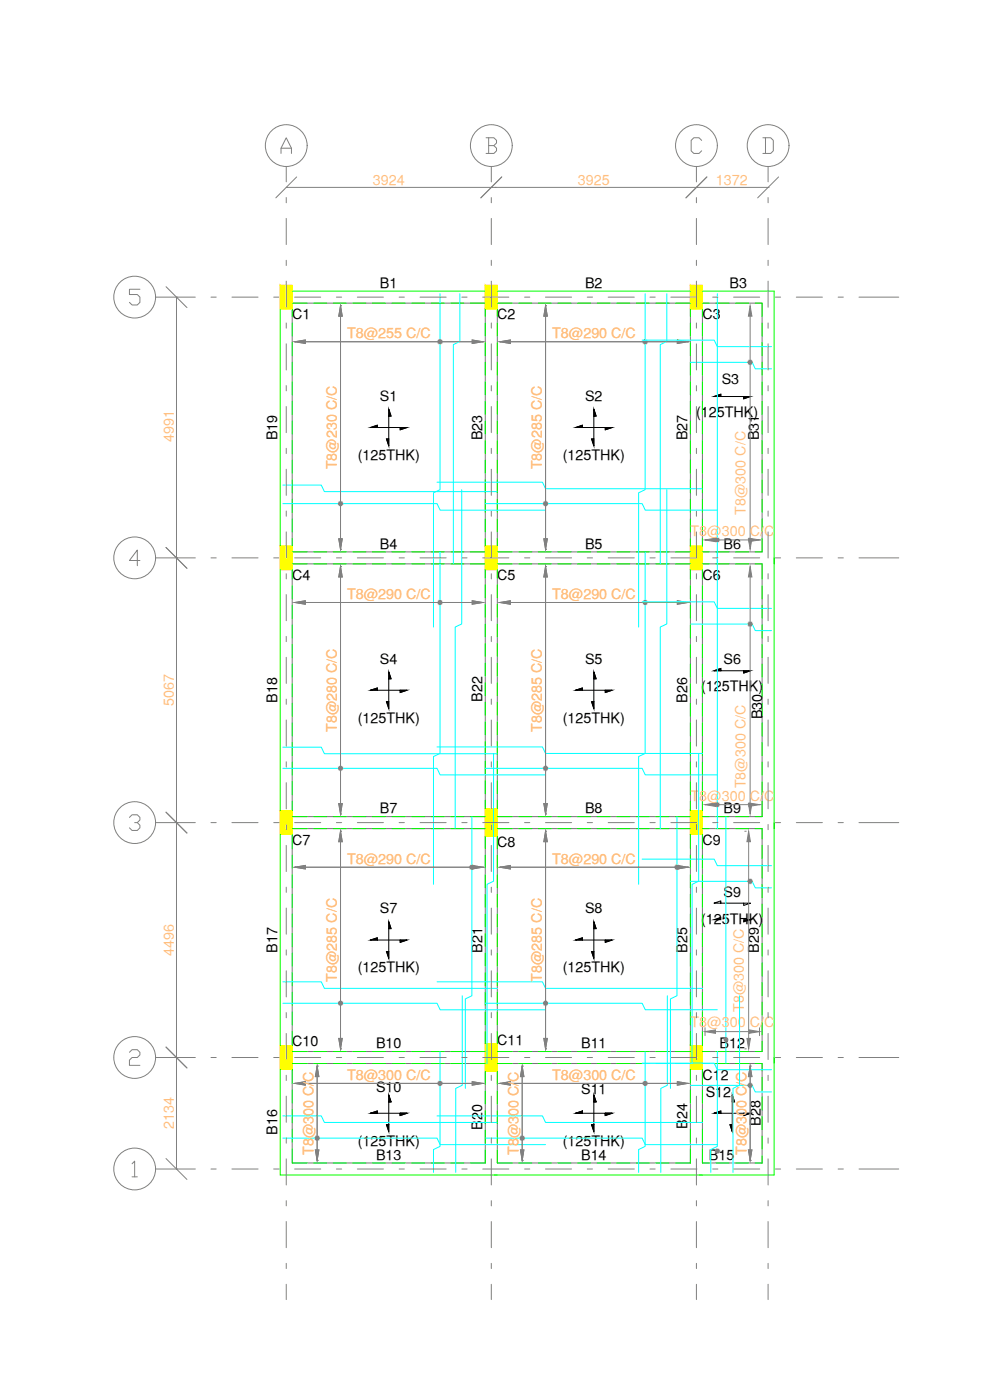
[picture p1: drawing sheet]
<svg xmlns="http://www.w3.org/2000/svg" width="297mm" height="420mm" viewBox="0 0 297 420" stroke-linecap="round" stroke-linejoin="round" font-family="sans-serif">
<defs><g id="words">
<g font-size="4.3" fill="#ffbf7f">
<text x="111.9" y="55.4">3924</text>
<text x="173.4" y="55.4">3925</text>
<text x="214.8" y="55.4">1372</text>
<text x="104.1" y="101.5">T8@255 C/C</text>
<text x="165.6" y="101.5">T8@290 C/C</text>
<text x="52.1" y="132.7" transform="rotate(-90 52.1 132.7)">4991</text>
<text x="101.1" y="140.8" transform="rotate(-90 101.1 140.8)">T8@230 C/C</text>
<text x="162.6" y="140.8" transform="rotate(-90 162.6 140.8)">T8@285 C/C</text>
<text x="223.6" y="154.5" transform="rotate(-90 223.6 154.5)">T8@300 C/C</text>
<text x="207.2" y="160.9">T8@300 C/C</text>
<text x="104.1" y="179.7">T8@290 C/C</text>
<text x="165.6" y="179.7">T8@290 C/C</text>
<text x="52.1" y="211.9" transform="rotate(-90 52.1 211.9)">5067</text>
<text x="101.1" y="219.7" transform="rotate(-90 101.1 219.7)">T8@280 C/C</text>
<text x="162.6" y="219.7" transform="rotate(-90 162.6 219.7)">T8@285 C/C</text>
<text x="223.6" y="236.6" transform="rotate(-90 223.6 236.6)">T8@300 C/C</text>
<text x="207.2" y="240.4">T8@300 C/C</text>
<text x="104.1" y="259.2">T8@290 C/C</text>
<text x="165.6" y="259.2">T8@290 C/C</text>
<text x="52.1" y="286.9" transform="rotate(-90 52.1 286.9)">4496</text>
<text x="101.1" y="294.7" transform="rotate(-90 101.1 294.7)">T8@285 C/C</text>
<text x="162.6" y="294.7" transform="rotate(-90 162.6 294.7)">T8@285 C/C</text>
<text x="223.2" y="303.8" transform="rotate(-90 223.2 303.8)">T8@300 C/C</text>
<text x="207.2" y="308.2">T8@300 C/C</text>
<text x="104.1" y="324.1">T8@300 C/C</text>
<text x="165.6" y="324.1">T8@300 C/C</text>
<text x="52.1" y="338.9" transform="rotate(-90 52.1 338.9)">2134</text>
<text x="94.1" y="346.6" transform="rotate(-90 94.1 346.6)">T8@300 C/C</text>
<text x="155.6" y="346.6" transform="rotate(-90 155.6 346.6)">T8@300 C/C</text>
<text x="224" y="346.6" transform="rotate(-90 224 346.6)">T8@300 C/C</text>
</g>
<g font-size="4.3">
<text x="114" y="86.4">B1</text>
<text x="175.5" y="86.4">B2</text>
<text x="218.9" y="86.4">B3</text>
<text x="87.7" y="95.8">C1</text>
<text x="149.2" y="95.8">C2</text>
<text x="210.8" y="95.8">C3</text>
<text x="216.6" y="115.1">S3</text>
<text x="114" y="120.3">S1</text>
<text x="175.5" y="120.3">S2</text>
<text x="208.9" y="125.2">(125THK)</text>
<text x="83.1" y="132.1" transform="rotate(-90 83.1 132.1)">B19</text>
<text x="144.6" y="132.1" transform="rotate(-90 144.6 132.1)">B23</text>
<text x="206.2" y="132.1" transform="rotate(-90 206.2 132.1)">B27</text>
<text x="227.7" y="132.1" transform="rotate(-90 227.7 132.1)">B31</text>
<text x="107.3" y="138">(125THK)</text>
<text x="168.9" y="138">(125THK)</text>
<text x="114" y="164.7">B4</text>
<text x="175.5" y="164.7">B5</text>
<text x="217.1" y="164.7">B6</text>
<text x="87.7" y="174.1">C4</text>
<text x="149.2" y="174.1">C5</text>
<text x="210.8" y="174.1">C6</text>
<text x="114" y="199.1">S4</text>
<text x="175.5" y="199.1">S5</text>
<text x="217.1" y="199.1">S6</text>
<text x="210.4" y="207.4">(125THK)</text>
<text x="83.1" y="211" transform="rotate(-90 83.1 211)">B18</text>
<text x="144.6" y="210.7" transform="rotate(-90 144.6 210.7)">B22</text>
<text x="206.2" y="211" transform="rotate(-90 206.2 211)">B26</text>
<text x="228.7" y="215.8" transform="rotate(-90 228.7 215.8)">B30</text>
<text x="107.3" y="216.9">(125THK)</text>
<text x="168.9" y="216.9">(125THK)</text>
<text x="114" y="244.1">B7</text>
<text x="175.5" y="244.1">B8</text>
<text x="217.1" y="244.1">B9</text>
<text x="87.7" y="253.5">C7</text>
<text x="149.2" y="254.2">C8</text>
<text x="210.8" y="253.5">C9</text>
<text x="217.1" y="269.2">S9</text>
<text x="114" y="274.1">S7</text>
<text x="175.5" y="274.1">S8</text>
<text x="210.4" y="277.3">(125THK)</text>
<text x="83.1" y="286" transform="rotate(-90 83.1 286)">B17</text>
<text x="144.6" y="286" transform="rotate(-90 144.6 286)">B21</text>
<text x="206.2" y="286" transform="rotate(-90 206.2 286)">B25</text>
<text x="227.7" y="286" transform="rotate(-90 227.7 286)">B29</text>
<text x="107.3" y="291.9">(125THK)</text>
<text x="168.9" y="291.9">(125THK)</text>
<text x="87.7" y="314">C10</text>
<text x="112.8" y="314.6">B10</text>
<text x="149.2" y="313.5">C11</text>
<text x="174.4" y="314.6">B11</text>
<text x="215.9" y="314.6">B12</text>
<text x="112.8" y="327.8">S10</text>
<text x="174.4" y="328.2">S11</text>
<text x="210.8" y="324">C12</text>
<text x="211.7" y="329.3">S12</text>
<text x="83.1" y="340.6" transform="rotate(-90 83.1 340.6)">B16</text>
<text x="144.6" y="339.1" transform="rotate(-90 144.6 339.1)">B20</text>
<text x="206.2" y="338.8" transform="rotate(-90 206.2 338.8)">B24</text>
<text x="228.2" y="337.9" transform="rotate(-90 228.2 337.9)">B28</text>
<text x="107.3" y="343.8">(125THK)</text>
<text x="168.9" y="343.8">(125THK)</text>
<text x="112.8" y="348.1">B13</text>
<text x="174.4" y="348.1">B14</text>
<text x="212.7" y="348.1">B15</text>
</g>
</g></defs>
<!-- layer: Slab -->
<path d="M87.7 91h57.9v74.6h-57.9zM149.2 91h57.9v74.6h-57.9zM210.8 91h17.9v74.6h-17.9zM87.7 169.2h57.9v75.9h-57.9zM149.2 169.2h57.9v75.9h-57.9zM210.8 169.2h17.9v75.9h-17.9zM87.7 248.7h57.9v66.9h-57.9zM149.2 248.7h57.9v66.9h-57.9zM210.8 248.7h17.9v66.9h-17.9zM87.7 319.2h57.9v29.8h-57.9zM149.2 319.2h57.9v29.8h-57.9zM210.8 319.2h17.9v29.8h-17.9z" fill="none" stroke="#767676" stroke-width=".3"/>
<!-- layer: Slab Nos -->
<g fill="#000" stroke="#000" stroke-width=".3">
<path d="M214.2 119l2.1-.7v.7zM223.1 119h2.1l-2.1 .7zM111.2 128.3l2-.7v.7zM116 131.7h.6v2.1zM116.6 122.8l.7 2.1h-.7zM120.1 128.3h2l-2 .7zM172.7 128.3l2-.7v.7zM177.5 131.7h.7v2.1zM178.2 122.8l.7 2.1h-.7zM181.6 128.3h2.1l-2.1 .7zM111.2 207.1l2-.6v.6zM116 210.6h.6v2z"/>
<path d="M116.6 201.7l.7 2h-.7zM120.1 207.1h2l-2 .7zM172.7 207.1l2-.6v.6zM177.5 210.6h.7v2zM178.2 201.7l.7 2h-.7zM181.6 207.1h2.1l-2.1 .7zM214.2 201.3l2.1-.7v.7zM223.1 201.3h2.1l-2.1 .7zM116.6 276.6l.7 2.1h-.7zM178.2 276.6l.7 2.1h-.7zM214.2 276l2.1-.7v.7zM223.1 276h2.1l-2.1 .7z"/>
<path d="M111.2 282.1l2-.7v.7zM116 285.6h.6v2zM120.1 282.1h2l-2 .7zM172.7 282.1l2-.7v.7zM177.5 285.6h.7v2zM181.6 282.1h2.1l-2.1 .7zM214.2 334.1l2.1-.7v.7zM219 337.5h.7v2.1zM219.7 328.6l.7 2.1h-.7zM223.1 334.1h2.1l-2.1 .7z"/>
<path d="M111.2 334.1l2-.7v.7zM111.2 334.1h2z"/>
<path d="M116 337.5h.6zM116 337.5l.6 2.1v-2.1z"/>
<path d="M116.6 328.6l.7 2.1h-.7zM116.6 330.7h.7z"/>
<path d="M120.1 334.1h2zM120.1 334.1h2z"/>
<path d="M120.1 334.1v.7zM120.1 334.1h2l-2 .7z"/>
<path d="M174.7 333.4v.7zM172.7 334.1h2zM172.7 334.1l2-.7v.7z"/>
<path d="M177.5 337.5h.7zM177.5 337.5l.7 2.1v-2.1z"/>
<path d="M178.2 328.6l.7 2.1h-.7zM178.2 330.7h.7z"/>
<path d="M181.6 334.1h2.1zM181.6 334.1h2.1z"/>
<path d="M181.6 334.1v.7zM181.6 334.1h2.1l-2.1 .7z"/>
</g>
<g fill="none" stroke="#000" stroke-width=".3">
<path d="M216.3 119v-.7l-2.1 .7h11l-2.1 .7v-.7M113.2 128.3v-.7l-2 .7h10.9l-2 .7v-.7M116.6 124.9h.7l-.7-2.1v11l-.6-2.1h.6M174.7 128.3v-.7l-2 .7h11l-2.1 .7v-.7M178.2 124.9h.7l-.7-2.1v11l-.7-2.1h.7M113.2 207.1v-.6l-2 .6h10.9l-2 .7v-.7M116.6 203.7h.7l-.7-2v10.9l-.6-2h.6M174.7 207.1v-.6l-2 .6h11l-2.1 .7v-.7M178.2 203.7h.7l-.7-2v10.9l-.7-2h.7M216.3 201.3v-.7l-2.1 .7h11l-2.1 .7v-.7M116.6 278.7h.7l-.7-2.1v11l-.6-2h.6M178.2 278.7h.7l-.7-2.1v11l-.7-2h.7"/>
<path d="M216.3 271v-.6l-2.1 .6h11l-2.1 .7v-.7M113.2 282.1v-.7l-2 .7h10.9l-2 .7v-.7M174.7 282.1v-.7l-2 .7h11l-2.1 .7v-.7M113.2 334.1v-.7l-2 .7h10.9l-2 .7v-.7M116.6 330.7h.7l-.7-2.1v11l-.6-2.1h.6M174.7 334.1v-.7l-2 .7h11l-2.1 .7v-.7M178.2 330.7h.7l-.7-2.1v11l-.7-2.1h.7M216.3 334.1v-.7l-2.1 .7h11l-2.1 .7v-.7M219.7 330.7h.7l-.7-2.1v11l-.7-2.1h.7"/>
</g>
<!-- layer: Column -->
<g fill="#ff0" stroke="#ff0" stroke-width=".3">
<path d="M84.1 85.6l3.6 7.1v-7.1zM84.1 85.6l3.6 7.1h-3.6z"/>
<path d="M145.6 85.6l3.6 7.1v-7.1zM145.6 85.6l3.6 7.1h-3.6z"/>
<path d="M207.1 85.6l3.7 7.1v-7.1zM207.1 85.6l3.7 7.1h-3.7z"/>
<path d="M84.1 163.9l3.6 7.1v-7.1zM84.1 163.9l3.6 7.1h-3.6z"/>
<path d="M145.6 163.9l3.6 7.1v-7.1zM145.6 163.9l3.6 7.1h-3.6z"/>
<path d="M207.1 163.9l3.7 7.1v-7.1zM207.1 163.9l3.7 7.1h-3.7z"/>
<path d="M84.1 243.4l3.6 7v-7zM84.1 243.4l3.6 7h-3.6z"/>
<path d="M145.6 242.7l3.6 8.3v-8.3zM145.6 242.7l3.6 8.3h-3.6z"/>
<path d="M207.1 243.4l3.7 7v-7zM207.1 243.4l3.7 7h-3.7z"/>
<path d="M84.1 313.8l3.6 7.1v-7.1zM84.1 313.8l3.6 7.1h-3.6z"/>
<path d="M145.6 313.2l3.6 8.3v-8.3zM145.6 313.2l3.6 8.3h-3.6z"/>
<path d="M207.1 313.8l3.7 7.1v-7.1zM207.1 313.8l3.7 7.1h-3.7z"/>
</g>
<path d="M84.1 85.6h3.6v7.1h-3.6zM145.6 85.6h3.6v7.1h-3.6zM207.1 85.6h3.7v7.1h-3.7zM84.1 163.9h3.6v7.1h-3.6zM145.6 163.9h3.6v7.1h-3.6zM207.1 163.9h3.7v7.1h-3.7zM84.1 243.4h3.6v7h-3.6zM145.6 242.7h3.6v8.3h-3.6zM207.1 243.4h3.7v7h-3.7zM84.1 313.8h3.6v7.1h-3.6zM145.6 313.2h3.6v8.3h-3.6zM207.1 313.8h3.7v7.1h-3.7z" fill="none" stroke="#ff0" stroke-width=".3"/>
<!-- layer: Beam -->
<g fill="none" stroke="#0f0" stroke-width=".3">
<path d="M84.1 92.7v71.2M87.7 87.4h57.9M87.7 91h4.4M87.7 92.7v2.3M87.7 96.9v4M94.1 91h3.9M100 91h3.9M105.9 91h3.9M111.7 91h4M117.6 91h3.9M123.5 91h3.9M129.4 91h3.9"/>
<path d="M135.3 91h3.9M141.1 91h4.5M145.6 92.7v2.3M145.6 96.9v4M149.2 87.4h57.9M149.2 91h4.5M149.2 92.7v2.3M149.2 96.9v4M155.6 91h4M161.5 91h3.9M167.4 91h3.9M173.3 91h3.9"/>
<path d="M179.2 91h3.9M185 91h4M190.9 91h3.9M196.8 91h3.9M202.7 91h4.4M207.1 92.7v2.3M207.1 96.9v4M210.8 87.4h21.5v265.2h-148.2v-31.7M210.8 91h2M210.8 92.7v2.3M210.8 96.9v4M214.8 91h3.9"/>
<path d="M220.7 91h3.9M226.6 91h2.1v4M228.7 96.9v4M87.7 102.8v3.9M87.7 108.7v3.9M87.7 114.6v3.9M145.6 102.8v3.9M145.6 108.7v3.9M145.6 114.6v3.9M149.2 102.8v3.9M149.2 108.7v3.9M149.2 114.6v3.9"/>
<path d="M207.1 102.8v3.9M207.1 108.7v3.9M207.1 114.6v3.9M210.8 102.8v3.9M210.8 108.7v3.9M210.8 114.6v3.9M228.7 102.8v3.9M228.7 108.7v3.9M228.7 114.6v3.9M87.7 120.5v3.9M87.7 126.3v4M87.7 132.2v3.9"/>
<path d="M87.7 138.1v3.9M145.6 120.5v3.9M145.6 126.3v4M145.6 132.2v3.9M145.6 138.1v3.9M149.2 120.5v3.9M149.2 126.3v4M149.2 132.2v3.9M149.2 138.1v3.9M207.1 120.5v3.9M207.1 126.3v4M207.1 132.2v3.9"/>
<path d="M207.1 138.1v3.9M210.8 120.5v3.9M210.8 126.3v4M210.8 132.2v3.9M210.8 138.1v3.9M228.7 120.5v3.9M228.7 126.3v4M228.7 132.2v3.9M228.7 138.1v3.9M87.7 144v3.9M87.7 149.9v3.9M87.7 155.7v4"/>
<path d="M145.6 144v3.9M145.6 149.9v3.9M145.6 155.7v4M149.2 144v3.9M149.2 149.9v3.9M149.2 155.7v4M207.1 144v3.9M207.1 149.9v3.9M207.1 155.7v4M210.8 144v3.9M210.8 149.9v3.9M210.8 155.7v4"/>
<path d="M228.7 144v3.9M228.7 149.9v3.9M228.7 155.7v4M84.1 171v72.4M87.7 165.6h4.4M87.7 169.2h4.4M87.7 161.6v2.3M87.7 171v2.8M87.7 175.8v3.9M94.1 165.6h3.9M94.1 169.2h3.9M100 165.6h3.9"/>
<path d="M100 169.2h3.9M105.9 165.6h3.9M105.9 169.2h3.9M111.7 165.6h4M111.7 169.2h4M117.6 165.6h3.9M117.6 169.2h3.9M123.5 165.6h3.9M123.5 169.2h3.9M129.4 165.6h3.9M129.4 169.2h3.9M135.3 165.6h3.9"/>
<path d="M135.3 169.2h3.9M141.1 165.6h4.5M141.1 169.2h4.5M145.6 161.6v2.3M145.6 171v2.5M145.6 175.5v3.9M149.2 165.6h4.5M149.2 169.2h4.5M149.2 161.6v2.3M149.2 171v2.5M149.2 175.5v3.9M155.6 165.6h4"/>
<path d="M155.6 169.2h4M161.5 165.6h3.9M161.5 169.2h3.9M167.4 165.6h3.9M167.4 169.2h3.9M173.3 165.6h3.9M173.3 169.2h3.9M179.2 165.6h3.9M179.2 169.2h3.9M185 165.6h4M185 169.2h4M190.9 165.6h3.9"/>
<path d="M190.9 169.2h3.9M196.8 165.6h3.9M196.8 169.2h3.9M202.7 165.6h4.4M202.7 169.2h4.4M207.1 161.6v2.3M207.1 171v2.8M207.1 175.8v3.9M210.8 165.6h2M210.8 169.2h2M210.8 161.6v2.3M210.8 171v2.8"/>
<path d="M210.8 175.8v3.9M214.8 165.6h3.9M214.8 169.2h3.9M220.7 165.6h3.9M220.7 169.2h3.9M226.6 169.2h2.1v4.6M228.7 161.6v4h-2.1M228.7 175.8v3.9M87.7 181.7v3.9M87.7 187.6v3.9M87.7 193.4v4M87.7 199.3v3.9"/>
<path d="M145.6 181.4v3.9M145.6 187.2v4M145.6 193.1v3.9M145.6 199v3.9M149.2 181.4v3.9M149.2 187.2v4M149.2 193.1v3.9M149.2 199v3.9M207.1 181.7v3.9M207.1 187.6v3.9M207.1 193.4v4M207.1 199.3v3.9"/>
<path d="M210.8 181.7v3.9M210.8 187.6v3.9M210.8 193.4v4M210.8 199.3v3.9M228.7 181.7v3.9M228.7 187.6v3.9M228.7 193.4v4M228.7 199.3v3.9M87.7 205.2v3.9M87.7 211.1v3.9M87.7 216.9v4M145.6 204.9v3.9"/>
<path d="M145.6 210.8v3.9M145.6 216.6v4M149.2 204.9v3.9M149.2 210.8v3.9M149.2 216.6v4M207.1 205.2v3.9M207.1 211.1v3.9M207.1 216.9v4M210.8 205.2v3.9M210.8 211.1v3.9M210.8 216.9v4M228.7 205.2v3.9"/>
<path d="M228.7 211.1v3.9M228.7 216.9v4M87.7 222.8v3.9M87.7 228.7v3.9M87.7 234.6v3.9M145.6 222.5v3.9M145.6 228.4v3.9M145.6 234.3v3.9M149.2 222.5v3.9M149.2 228.4v3.9M149.2 234.3v3.9M207.1 222.8v3.9"/>
<path d="M207.1 228.7v3.9M207.1 234.6v3.9M210.8 222.8v3.9M210.8 228.7v3.9M210.8 234.6v3.9M228.7 222.8v3.9M228.7 228.7v3.9M228.7 234.6v3.9M84.1 250.4v63.4M87.7 245.1h4.4M87.7 248.7h4.4M87.7 240.5v2.9"/>
<path d="M87.7 250.4v4.3M87.7 256.6v4M94.1 245.1h3.9M94.1 248.7h3.9M100 245.1h3.9M100 248.7h3.9M105.9 245.1h3.9M105.9 248.7h3.9M111.7 245.1h4M111.7 248.7h4M117.6 245.1h3.9M117.6 248.7h3.9"/>
<path d="M123.5 245.1h3.9M123.5 248.7h3.9M129.4 245.1h3.9M129.4 248.7h3.9M135.3 245.1h3.9M135.3 248.7h3.9M141.1 245.1h4.5M141.1 248.7h4.5M145.6 240.2v2.5M145.6 251v3.7M145.6 256.6v4M149.2 245.1h4.5"/>
<path d="M149.2 248.7h4.5M149.2 240.2v2.5M149.2 251v3.7M149.2 256.6v4M155.6 245.1h4M155.6 248.7h4M161.5 245.1h3.9M161.5 248.7h3.9M167.4 245.1h3.9M167.4 248.7h3.9M173.3 245.1h3.9M173.3 248.7h3.9"/>
<path d="M179.2 245.1h3.9M179.2 248.7h3.9M185 245.1h4M185 248.7h4M190.9 245.1h3.9M190.9 248.7h3.9M196.8 245.1h3.9M196.8 248.7h3.9M202.7 245.1h4.4M202.7 248.7h4.4M207.1 240.5v2.9M207.1 250.4v4.3"/>
<path d="M207.1 256.6v4M210.8 245.1h2M210.8 248.7h2M210.8 240.5v2.9M210.8 250.4v4.3M210.8 256.6v4M214.8 245.1h3.9M214.8 248.7h3.9M220.7 245.1h3.9M220.7 248.7h3.9M226.6 248.7h2.1v3M228.7 240.5v4.6h-2.1"/>
<path d="M228.7 253.7v3.9M228.7 259.6v3.9M87.7 262.5v3.9M87.7 268.4v3.9M87.7 274.3v3.9M145.6 262.5v3.9M145.6 268.4v3.9M145.6 274.3v3.9M149.2 262.5v3.9M149.2 268.4v3.9M149.2 274.3v3.9M207.1 262.5v3.9"/>
<path d="M207.1 268.4v3.9M207.1 274.3v3.9M210.8 262.5v3.9M210.8 268.4v3.9M210.8 274.3v3.9M228.7 265.5v3.9M228.7 271.3v4M228.7 277.2v3.9M87.7 280.2v3.9M87.7 286v4M87.7 291.9v3.9M87.7 297.8v3.9"/>
<path d="M145.6 280.2v3.9M145.6 286v4M145.6 291.9v3.9M145.6 297.8v3.9M149.2 280.2v3.9M149.2 286v4M149.2 291.9v3.9M149.2 297.8v3.9M207.1 280.2v3.9M207.1 286v4M207.1 291.9v3.9M207.1 297.8v3.9"/>
<path d="M210.8 280.2v3.9M210.8 286v4M210.8 291.9v3.9M210.8 297.8v3.9M228.7 283.1v3.9M228.7 289v3.9M228.7 294.9v3.9M87.7 315.6h4.4M87.7 319.2h4.4M87.7 303.7v3.9M87.7 309.6v4.2M94.1 315.6h3.9"/>
<path d="M94.1 319.2h3.9M100 315.6h3.9M100 319.2h3.9M105.9 315.6h3.9M105.9 319.2h3.9M111.7 315.6h4M111.7 319.2h4M117.6 315.6h3.9M117.6 319.2h3.9M123.5 315.6h3.9M123.5 319.2h3.9M129.4 315.6h3.9"/>
<path d="M129.4 319.2h3.9M135.3 315.6h3.9M135.3 319.2h3.9M141.1 315.6h4.5M141.1 319.2h4.5M145.6 303.7v3.9M145.6 309.6v3.6M149.2 315.6h4.5M149.2 319.2h4.5M149.2 303.7v3.9M149.2 309.6v3.6M155.6 315.6h4"/>
<path d="M155.6 319.2h4M161.5 315.6h3.9M161.5 319.2h3.9M167.4 315.6h3.9M167.4 319.2h3.9M173.3 315.6h3.9M173.3 319.2h3.9M179.2 315.6h3.9M179.2 319.2h3.9M185 315.6h4M185 319.2h4M190.9 315.6h3.9"/>
<path d="M190.9 319.2h3.9M196.8 315.6h3.9M196.8 319.2h3.9M202.7 315.6h4.4M202.7 319.2h4.4M207.1 303.7v3.9M207.1 309.6v4.2M210.8 315.6h2M210.8 319.2h2M210.8 303.7v3.9M210.8 309.6v4.2M214.8 315.6h3.9"/>
<path d="M214.8 319.2h3.9M220.7 315.6h3.9M220.7 319.2h3.9M226.6 319.2h2.1v2.2M228.7 312.5v3.1h-2.1M228.7 300.7v4M228.7 306.6v3.9M87.7 320.9v4.3M87.7 327.1v3.9M87.7 333v3.9M87.7 338.9v3.9M145.6 321.5v4"/>
<path d="M145.6 327.4v4M145.6 333.3v3.9M145.6 339.2v3.9M149.2 321.5v4M149.2 327.4v4M149.2 333.3v3.9M149.2 339.2v3.9M207.1 320.9v4.3M207.1 327.1v3.9M207.1 333v3.9M207.1 338.9v3.9M210.8 320.9v4.3"/>
<path d="M210.8 327.1v3.9M210.8 333v3.9M210.8 338.9v3.9M228.7 323.3v3.9M228.7 329.2v3.9M228.7 335.1v3.9M87.7 344.8v4.2h4.4M94.1 349h3.9M100 349h3.9M105.9 349h3.9M111.7 349h4M117.6 349h3.9"/>
<path d="M123.5 349h3.9M129.4 349h3.9M135.3 349h3.9M145.6 345.1v3.9h-4.5M149.2 345.1v3.9h4.5M155.6 349h4M161.5 349h3.9M167.4 349h3.9M173.3 349h3.9M179.2 349h3.9M185 349h4M190.9 349h3.9"/>
<path d="M196.8 349h3.9M207.1 344.8v4.2h-4.4M210.8 344.8v4.2h2M214.8 349h3.9M220.7 349h3.9M228.7 346.8v2.2h-2.1M228.7 341v3.9"/>
</g>
<!-- layer: Plan Reinforcement -->
<g fill="none" stroke="#0ff" stroke-width=".3">
<path d="M132 88.1v58.9l-1.9 .9v40.3M138 88.1v14.4l-2 .9v65.8M193.6 88.1v58.9l-2 .9v40.3M200.1 88.1v14.4l-2 .9v65.8M215.2 88.1v160.6M192.7 102.1h21.6l.9 1.9h16.3M207.1 108.7h18.6l.9 2h4.9M84.9 151.1h46.2l1 2h31.6M84.9 145.6h11.5l.9 1.9h51.9M131.1 144.7h31.7l.9 2h47.1M138.5 147v40.3l-1.9 .9v60.5M145.6 151.1h47.1l.9 2h21.6"/>
<path d="M200.1 147v40.3l-2 .9v60.5M132 165.6v60.5l-1.9 1v38.3M193.6 165.6v60.5l-2 1v38.3M192.7 180.6h21.6l.9 2h16.3M207.1 187.3h18.6l.9 2h4.9M84.9 230.6h46.2l1 2h31.6M84.9 224.2h11.5l.9 2h51.9M131.1 224.2h31.7l.9 1.9h47.1M145.6 230.6h47.1l.9 1.9h21.6M148.1 226.1v38.4l-2 .9v53.8M209.6 226.1v38.4l-1.9 .9v53.8M141.6 245.1v53.7l-2 1v26.8"/>
<path d="M192.7 257.8h21.6l.9 2h16.3M203.1 245.1v53.7l-1.9 1v26.8M217.8 245.1v74.1M207.1 264.5h18.6l.9 2h4.9M84.9 294.7h11.5l.9 1.9h51.9M131.1 294.7h31.7l.9 1.9h47.1M138.7 298.8v26.9l-2 .9v25.3M200.2 298.8v26.9l-1.9 .9v25.3M221.9 298.8v26.9l-2 .9v25.3M84.9 301.1h46.2l1 2h31.6M132 315.6v28.5l-1.9 .9v6.9M145.6 301.1h47.1l.9 1.9h21.6"/>
<path d="M192.7 319.1h21.6l.9 1.9h16.3M193.6 315.6v28.5l-2 .9v6.9M215.2 315.6v28.5l-1.9 .9v6.9M84.9 334.9h11.5l.9 2h51.9M131.1 334.9h31.7l.9 2h47.1M207.1 325.7h18.6l.9 2h4.9M84.9 341.6h46.2l1 1.9h31.6M145.6 341.6h47.1l.9 1.9h21.6"/>
</g>
<!-- layer: 0 -->
<g fill="none" stroke="#808080" stroke-width=".3">
<path d="M85.9 56.2h.1M85.9 56.2h144.6M89 53.1l-6.3 6.3M147.4 56.2h.1M148.6 56.2h.1M150.5 53.1l-6.2 6.3M209 56.2h.1M212.1 53.1l-6.3 6.3M230.5 56.2h.1M233.6 53.1l-6.3 6.3M49.8 86l6.3 6.3M53 89.2h.1"/>
<path d="M53 89.2v261.6M102.2 91.8h.1M102.2 94.9v66.8M163.7 91.8h.1M163.7 94.9v66.8M88.5 102.6h.1M91.6 102.6h50.1M144.8 102.6h.1M150 102.6h.1M153.1 102.6h50.1M206.4 102.6h.1M49.8 164.3l6.3 6.3"/>
<path d="M53 167.4h.1M102.2 164.8h.1M102.2 170h.1M102.2 173.2v68M163.7 164.8h.1M163.7 170h.1M163.7 173.2v68M211.5 162h.1M214.7 162h10M227.9 162h.1M88.5 180.8h.1M91.6 180.8h50.1"/>
<path d="M144.8 180.8h.1M150 180.8h.1M153.1 180.8h50.1M206.4 180.8h.1M49.8 243.7l6.3 6.3M53 246.9h.1M102.2 244.3h.1M102.2 249.5h.1M102.2 252.6v59M163.7 244.3h.1M163.7 249.5h.1M163.7 252.6v59"/>
<path d="M211.5 241.5h.1M214.7 241.5h10M227.9 241.5h.1M88.5 260.3h.1M91.6 260.3h50.1M144.8 260.3h.1M150 260.3h.1M153.1 260.3h50.1M206.4 260.3h.1M49.8 314.2l6.3 6.3M53 317.4h.1M95.2 320h.1"/>
<path d="M102.2 314.8h.1M156.7 320h.1M163.7 314.8h.1M225.1 320h.1M88.5 325.1h.1M91.6 325.1h50.1M95.2 323.1v22M144.8 325.1h.1M150 325.1h.1M153.1 325.1h50.1M156.7 323.1v22M206.4 325.1h.1"/>
<path d="M225.1 323.1v22M49.8 347.7l6.3 6.3M53 350.8h.1M95.2 348.2h.1M156.7 348.2h.1M225.1 348.2h.1"/>
</g>
<g fill="#808080" stroke="#808080" stroke-width=".3">
<path d="M88.5 102.6l3.1-.6v1.1z"/>
<path d="M141.7 102l3.1 .6-3.1 .5z"/>
<path d="M101.6 161.7h1.1l-.5 3.1z"/>
<path d="M102.2 91.8l.5 3.1h-1.1z"/>
<path d="M150 102.6l3.1-.6v1.1z"/>
<path d="M203.2 102l3.2 .6-3.2 .5z"/>
<path d="M163.2 161.7h1l-.5 3.1z"/>
<path d="M163.7 91.8l.5 3.1h-1z"/>
<path d="M211.5 162l3.2-.5v1.1z"/>
<path d="M224.7 161.5l3.2 .5-3.2 .6z"/>
<path d="M88.5 180.8l3.1-.5v1z"/>
<path d="M141.7 180.3l3.1 .5-3.1 .5z"/>
<path d="M101.6 241.2h1.1l-.5 3.1z"/>
<path d="M102.2 170l.5 3.2h-1.1z"/>
<path d="M150 180.8l3.1-.5v1z"/>
<path d="M203.2 180.3l3.2 .5-3.2 .5z"/>
<path d="M163.2 241.2h1l-.5 3.1z"/>
<path d="M163.7 170l.5 3.2h-1z"/>
<path d="M211.5 241.5l3.2-.5v1z"/>
<path d="M224.7 241l3.2 .5-3.2 .5z"/>
<path d="M88.5 260.3l3.1-.6v1.1z"/>
<path d="M141.7 259.7l3.1 .6-3.1 .5z"/>
<path d="M101.6 311.6h1.1l-.5 3.2z"/>
<path d="M102.2 249.5l.5 3.1h-1.1z"/>
<path d="M150 260.3l3.1-.6v1.1z"/>
<path d="M203.2 259.7l3.2 .6-3.2 .5z"/>
<path d="M163.2 311.6h1l-.5 3.2z"/>
<path d="M163.7 249.5l.5 3.1h-1z"/>
<path d="M88.5 325.1l3.1-.5v1.1z"/>
<path d="M141.7 324.6l3.1 .5-3.1 .6z"/>
<path d="M94.6 345.1h1.1l-.5 3.1z"/>
<path d="M95.2 320l.5 3.1h-1.1z"/>
<path d="M150 325.1l3.1-.5v1.1z"/>
<path d="M203.2 324.6l3.2 .5-3.2 .6z"/>
<path d="M156.2 345.1h1l-.5 3.1z"/>
<path d="M156.7 320l.5 3.1h-1z"/>
<path d="M224.6 345.1h1l-.5 3.1z"/>
<path d="M225.1 320l.5 3.1h-1z"/>
</g>
<!-- layer: BarLabels -->
<g fill="#808080" stroke="#808080" stroke-width=".3">
<path d="M224.6 161.7h1l-.5 3.1z"/>
<path d="M225.1 91.8l.5 3.1h-1z"/>
<path d="M224.6 241.2h1l-.5 3.1z"/>
<path d="M225.1 170l.5 3.2h-1z"/>
<path d="M224.1 311.6h1.1l-.6 3.2z"/>
<path d="M224.6 249.5l.6 3.1h-1.1z"/>
<path d="M211.5 309.6l3.2-.5v1z"/>
<path d="M224.7 309.1l3.2 .5-3.2 .5z"/>
<path d="M132 102.6h.4zM132 102.6l.3-.3zM132.3 102.2l-.3 .4z"/>
<path d="M132.2 102.2l-.2 .4zM132 102.2v.4zM131.9 102.2l.1 .4z"/>
<path d="M131.8 102.2l.2 .4zM131.7 102.3l.3 .3zM131.7 102.3l.3 .3z"/>
<path d="M131.7 102.4l.3 .2zM131.6 102.6h.4zM131.7 102.7l.3-.1z"/>
<path d="M131.7 102.8l.3-.2zM132 102.6l-.2 .3zM132 102.6v.4z"/>
<path d="M132 102.6l.2 .3zM132 102.6l.3 .3zM132 102.6l.3 .3z"/>
<path d="M132 102.6l.4 .1zM132 102.6h.4z"/>
<path d="M132 102.6h.4zM132 102.6l.3-.3zM132.3 102.2l-.3 .4z"/>
<path d="M132.2 102.2l-.2 .4zM132 102.2v.4zM131.9 102.2l.1 .4z"/>
<path d="M131.8 102.2l.2 .4zM131.7 102.3l.3 .3zM131.7 102.3l.3 .3z"/>
<path d="M131.7 102.4l.3 .2zM131.6 102.6h.4zM131.7 102.7l.3-.1z"/>
<path d="M131.7 102.8l.3-.2zM132 102.6l-.2 .3zM132 102.6v.4z"/>
<path d="M132 102.6l.2 .3zM132 102.6l.3 .3zM132 102.6l.3 .3z"/>
<path d="M132 102.6l.4 .1zM132 102.6h.4z"/>
<path d="M102.2 151.1h.4zM102.2 151.1l.3-.1zM102.4 150.8l-.2 .3z"/>
<path d="M102.3 150.8l-.1 .3zM102.2 150.7v.4zM102 150.8l.2 .3z"/>
<path d="M101.9 150.8l.3 .3zM101.9 150.8l.3 .3zM101.9 150.9l.3 .2z"/>
<path d="M101.8 151l.4 .1zM101.8 151.1h.4zM101.8 151.3l.4-.2z"/>
<path d="M101.9 151.4l.3-.3zM102.2 151.1l-.2 .4zM102.2 151.1l-.2 .4z"/>
<path d="M102.2 151.1l.1 .4zM102.2 151.1l.1 .4zM102.2 151.1l.2 .4z"/>
<path d="M102.2 151.1l.3 .2zM102.2 151.1h.4z"/>
<path d="M102.2 151.1h.4zM102.2 151.1l.3-.1zM102.4 150.8l-.2 .3z"/>
<path d="M102.3 150.8l-.1 .3zM102.2 150.7v.4zM102 150.8l.2 .3z"/>
<path d="M101.9 150.8l.3 .3zM101.9 150.8l.3 .3zM101.9 150.9l.3 .2z"/>
<path d="M101.8 151l.4 .1zM101.8 151.1h.4zM101.8 151.3l.4-.2z"/>
<path d="M101.9 151.4l.3-.3zM102.2 151.1l-.2 .4zM102.2 151.1l-.2 .4z"/>
<path d="M102.2 151.1l.1 .4zM102.2 151.1l.1 .4zM102.2 151.1l.2 .4z"/>
<path d="M102.2 151.1l.3 .2zM102.2 151.1h.4z"/>
<path d="M193.6 102.6l.3-.2zM193.6 102.6l.3-.3zM193.8 102.2l-.2 .4z"/>
<path d="M193.7 102.2l-.1 .4zM193.6 102.2v.4zM193.4 102.2l.2 .4z"/>
<path d="M193.3 102.2l.3 .4zM193.3 102.2l.3 .4zM193.2 102.3l.4 .3z"/>
<path d="M193.2 102.4l.4 .2zM193.2 102.6h.4zM193.2 102.7l.4-.1z"/>
<path d="M193.2 102.8l.4-.2zM193.6 102.6l-.3 .3zM193.6 102.6l-.2 .3z"/>
<path d="M193.6 102.6v.4zM193.6 102.6l.2 .3zM193.6 102.6l.2 .3z"/>
<path d="M193.6 102.6l.3 .2zM193.6 102.6h.4z"/>
<path d="M193.6 102.6l.3-.2zM193.6 102.6l.3-.3zM193.8 102.2l-.2 .4z"/>
<path d="M193.7 102.2l-.1 .4zM193.6 102.2v.4zM193.4 102.2l.2 .4z"/>
<path d="M193.3 102.2l.3 .4zM193.3 102.2l.3 .4zM193.2 102.3l.4 .3z"/>
<path d="M193.2 102.4l.4 .2zM193.2 102.6h.4zM193.2 102.7l.4-.1z"/>
<path d="M193.2 102.8l.4-.2zM193.6 102.6l-.3 .3zM193.6 102.6l-.2 .3z"/>
<path d="M193.6 102.6v.4zM193.6 102.6l.2 .3zM193.6 102.6l.2 .3z"/>
<path d="M193.6 102.6l.3 .2zM193.6 102.6h.4z"/>
<path d="M163.7 151.1l.4-.1zM163.7 151.1l.4-.1zM163.9 150.8l-.2 .3z"/>
<path d="M163.8 150.8l-.1 .3zM163.7 150.7v.4zM163.6 150.8l.1 .3z"/>
<path d="M163.5 150.8l.2 .3zM163.4 150.9l.3 .2zM163.4 150.9l.3 .2z"/>
<path d="M163.3 151l.4 .1zM163.3 151.1h.4zM163.3 151.3l.4-.2z"/>
<path d="M163.4 151.4l.3-.3zM163.7 151.1l-.1 .4zM163.7 151.1v.4z"/>
<path d="M163.7 151.1l.1 .4zM163.7 151.1l.2 .4zM163.7 151.1l.3 .3z"/>
<path d="M163.7 151.1l.4 .2zM163.7 151.1l.4 .2z"/>
<path d="M163.7 151.1l.4-.1zM163.7 151.1l.4-.1zM163.9 150.8l-.2 .3z"/>
<path d="M163.8 150.8l-.1 .3zM163.7 150.7v.4zM163.6 150.8l.1 .3z"/>
<path d="M163.5 150.8l.2 .3zM163.4 150.9l.3 .2zM163.4 150.9l.3 .2z"/>
<path d="M163.3 151l.4 .1zM163.3 151.1h.4zM163.3 151.3l.4-.2z"/>
<path d="M163.4 151.4l.3-.3zM163.7 151.1l-.1 .4zM163.7 151.1v.4z"/>
<path d="M163.7 151.1l.1 .4zM163.7 151.1l.2 .4zM163.7 151.1l.3 .3z"/>
<path d="M163.7 151.1l.4 .2zM163.7 151.1l.4 .2z"/>
<path d="M225.1 108.7h.4zM225.1 108.7l.4-.1zM225.3 108.4l-.2 .3z"/>
<path d="M225.2 108.4l-.1 .3zM225.1 108.3v.4zM225 108.4l.1 .3z"/>
<path d="M224.8 108.4l.3 .3zM224.8 108.5l.3 .2zM224.8 108.5l.3 .2z"/>
<path d="M224.7 108.6l.4 .1zM224.7 108.7h.4zM224.7 108.9l.4-.2z"/>
<path d="M224.8 109l.3-.3zM225.1 108.7l-.1 .4zM225.1 108.7v.4z"/>
<path d="M225.1 108.7l.1 .4zM225.1 108.7l.2 .4zM225.1 108.7l.2 .4z"/>
<path d="M225.1 108.7l.4 .2zM225.1 108.7h.4z"/>
<path d="M225.1 108.7h.4zM225.1 108.7l.4-.1zM225.3 108.4l-.2 .3z"/>
<path d="M225.2 108.4l-.1 .3zM225.1 108.3v.4zM225 108.4l.1 .3z"/>
<path d="M224.8 108.4l.3 .3zM224.8 108.5l.3 .2zM224.8 108.5l.3 .2z"/>
<path d="M224.7 108.6l.4 .1zM224.7 108.7h.4zM224.7 108.9l.4-.2z"/>
<path d="M224.8 109l.3-.3zM225.1 108.7l-.1 .4zM225.1 108.7v.4z"/>
<path d="M225.1 108.7l.1 .4zM225.1 108.7l.2 .4zM225.1 108.7l.2 .4z"/>
<path d="M225.1 108.7l.4 .2zM225.1 108.7h.4z"/>
<path d="M215.2 162h.4zM215.2 162l.3-.2zM215.5 161.7l-.3 .3z"/>
<path d="M215.3 161.7l-.1 .3zM215.2 161.6v.4zM215.1 161.7l.1 .3z"/>
<path d="M215 161.7l.2 .3zM215 161.7l.2 .3zM214.9 161.8l.3 .2z"/>
<path d="M214.9 161.9l.3 .1zM214.8 162h.4zM214.9 162.2l.3-.2z"/>
<path d="M214.9 162.3l.3-.3zM215.2 162l-.2 .4zM215.2 162v.4z"/>
<path d="M215.2 162v.4zM215.2 162l.3 .4zM215.2 162l.3 .4z"/>
<path d="M215.2 162l.3 .3zM215.2 162l.4 .2z"/>
<path d="M132 180.8h.4zM132 180.8l.3-.2zM132.3 180.5l-.3 .3z"/>
<path d="M132.2 180.4l-.2 .4zM132 180.4v.4zM131.9 180.4l.1 .4z"/>
<path d="M131.8 180.5l.2 .3zM131.8 180.5l.2 .3zM131.7 180.6l.3 .2z"/>
<path d="M131.7 180.7l.3 .1zM131.6 180.8h.4zM131.7 180.9l.3-.1z"/>
<path d="M131.7 181l.3-.2zM132 180.8l-.2 .3zM132 180.8v.4z"/>
<path d="M132 180.8l.2 .4zM132 180.8l.3 .3zM132 180.8l.3 .3z"/>
<path d="M132 180.8l.3 .2zM132 180.8h.4z"/>
<path d="M132 180.8h.4zM132 180.8l.3-.2zM132.3 180.5l-.3 .3z"/>
<path d="M132.2 180.4l-.2 .4zM132 180.4v.4zM131.9 180.4l.1 .4z"/>
<path d="M131.8 180.5l.2 .3zM131.8 180.5l.2 .3zM131.7 180.6l.3 .2z"/>
<path d="M131.7 180.7l.3 .1zM131.6 180.8h.4zM131.7 180.9l.3-.1z"/>
<path d="M131.7 181l.3-.2zM132 180.8l-.2 .3zM132 180.8v.4z"/>
<path d="M132 180.8l.2 .4zM132 180.8l.3 .3zM132 180.8l.3 .3z"/>
<path d="M132 180.8l.3 .2zM132 180.8h.4z"/>
<path d="M102.2 230.6h.4zM102.2 230.6l.3-.1zM102.4 230.3l-.2 .3z"/>
<path d="M102.3 230.2l-.1 .4zM102.2 230.2v.4zM102 230.2l.2 .4z"/>
<path d="M101.9 230.3l.3 .3zM101.9 230.3l.3 .3zM101.9 230.4l.3 .2z"/>
<path d="M101.8 230.5l.4 .1zM101.8 230.6h.4zM101.8 230.7l.4-.1z"/>
<path d="M101.9 230.8l.3-.2zM102.2 230.6l-.2 .4zM102.2 230.6l-.2 .4z"/>
<path d="M102.2 230.6l.1 .4zM102.2 230.6l.1 .4zM102.2 230.6l.2 .3z"/>
<path d="M102.2 230.6l.3 .1zM102.2 230.6h.4z"/>
<path d="M102.2 230.6h.4zM102.2 230.6l.3-.1zM102.4 230.3l-.2 .3z"/>
<path d="M102.3 230.2l-.1 .4zM102.2 230.2v.4zM102 230.2l.2 .4z"/>
<path d="M101.9 230.3l.3 .3zM101.9 230.3l.3 .3zM101.9 230.4l.3 .2z"/>
<path d="M101.8 230.5l.4 .1zM101.8 230.6h.4zM101.8 230.7l.4-.1z"/>
<path d="M101.9 230.8l.3-.2zM102.2 230.6l-.2 .4zM102.2 230.6l-.2 .4z"/>
<path d="M102.2 230.6l.1 .4zM102.2 230.6l.1 .4zM102.2 230.6l.2 .3z"/>
<path d="M102.2 230.6l.3 .1zM102.2 230.6h.4z"/>
<path d="M193.6 180.8h.4zM193.6 180.8l.3-.2zM193.8 180.5l-.2 .3z"/>
<path d="M193.7 180.4l-.1 .4zM193.6 180.4v.4zM193.4 180.4l.2 .4z"/>
<path d="M193.3 180.5l.3 .3zM193.3 180.5l.3 .3zM193.2 180.6l.4 .2z"/>
<path d="M193.2 180.7l.4 .1zM193.2 180.8h.4zM193.2 180.9l.4-.1z"/>
<path d="M193.2 181l.4-.2zM193.6 180.8l-.3 .3zM193.6 180.8l-.2 .4z"/>
<path d="M193.6 180.8v.4zM193.6 180.8l.2 .3zM193.6 180.8l.3 .2z"/>
<path d="M193.6 180.8l.3 .2zM193.6 180.8l.3 .1z"/>
<path d="M193.6 180.8h.4zM193.6 180.8l.3-.2zM193.8 180.5l-.2 .3z"/>
<path d="M193.7 180.4l-.1 .4zM193.6 180.4v.4zM193.4 180.4l.2 .4z"/>
<path d="M193.3 180.5l.3 .3zM193.3 180.5l.3 .3zM193.2 180.6l.4 .2z"/>
<path d="M193.2 180.7l.4 .1zM193.2 180.8h.4zM193.2 180.9l.4-.1z"/>
<path d="M193.2 181l.4-.2zM193.6 180.8l-.3 .3zM193.6 180.8l-.2 .4z"/>
<path d="M193.6 180.8v.4zM193.6 180.8l.2 .3zM193.6 180.8l.3 .2z"/>
<path d="M193.6 180.8l.3 .2zM193.6 180.8l.3 .1z"/>
<path d="M163.7 230.6l.4-.1zM163.7 230.6l.4-.1zM163.9 230.3l-.2 .3z"/>
<path d="M163.8 230.2l-.1 .4zM163.7 230.2v.4zM163.6 230.2l.1 .4z"/>
<path d="M163.5 230.3l.2 .3zM163.4 230.4l.3 .2zM163.4 230.4l.3 .2z"/>
<path d="M163.3 230.5l.4 .1zM163.3 230.6h.4zM163.3 230.7l.4-.1z"/>
<path d="M163.4 230.8l.3-.2zM163.7 230.6l-.1 .4zM163.7 230.6v.4z"/>
<path d="M163.7 230.6l.1 .4zM163.7 230.6l.2 .3zM163.7 230.6l.2 .3z"/>
<path d="M163.7 230.6l.4 .1zM163.7 230.6l.4 .1z"/>
<path d="M163.7 230.6l.4-.1zM163.7 230.6l.4-.1zM163.9 230.3l-.2 .3z"/>
<path d="M163.8 230.2l-.1 .4zM163.7 230.2v.4zM163.6 230.2l.1 .4z"/>
<path d="M163.5 230.3l.2 .3zM163.4 230.4l.3 .2zM163.4 230.4l.3 .2z"/>
<path d="M163.3 230.5l.4 .1zM163.3 230.6h.4zM163.3 230.7l.4-.1z"/>
<path d="M163.4 230.8l.3-.2zM163.7 230.6l-.1 .4zM163.7 230.6v.4z"/>
<path d="M163.7 230.6l.1 .4zM163.7 230.6l.2 .3zM163.7 230.6l.2 .3z"/>
<path d="M163.7 230.6l.4 .1zM163.7 230.6l.4 .1z"/>
<path d="M225.1 187.3h.4zM225.1 187.3l.4-.1zM225.3 187l-.2 .3z"/>
<path d="M225.2 186.9l-.1 .4zM225.1 186.9v.4zM225 186.9l.1 .4z"/>
<path d="M224.8 187l.3 .3zM224.8 187l.3 .3zM224.8 187.1l.3 .2z"/>
<path d="M224.7 187.2l.4 .1zM224.7 187.3h.4zM224.7 187.4l.4-.1z"/>
<path d="M224.8 187.5l.3-.2zM225.1 187.3l-.1 .4zM225.1 187.3v.4z"/>
<path d="M225.1 187.3v.4zM225.1 187.3l.2 .3zM225.1 187.3l.2 .3z"/>
<path d="M225.1 187.3l.4 .1zM225.1 187.3h.4z"/>
<path d="M225.1 187.3h.4zM225.1 187.3l.4-.1zM225.3 187l-.2 .3z"/>
<path d="M225.2 186.9l-.1 .4zM225.1 186.9v.4zM225 186.9l.1 .4z"/>
<path d="M224.8 187l.3 .3zM224.8 187l.3 .3zM224.8 187.1l.3 .2z"/>
<path d="M224.7 187.2l.4 .1zM224.7 187.3h.4zM224.7 187.4l.4-.1z"/>
<path d="M224.8 187.5l.3-.2zM225.1 187.3l-.1 .4zM225.1 187.3v.4z"/>
<path d="M225.1 187.3v.4zM225.1 187.3l.2 .3zM225.1 187.3l.2 .3z"/>
<path d="M225.1 187.3l.4 .1zM225.1 187.3h.4z"/>
<path d="M215.2 241.5h.4zM215.2 241.5l.3-.2zM215.5 241.2l-.3 .3z"/>
<path d="M215.3 241.1l-.1 .4zM215.2 241.1v.4zM215.1 241.1l.1 .4z"/>
<path d="M215 241.2l.2 .3zM215 241.2l.2 .3zM214.9 241.3l.3 .2z"/>
<path d="M214.9 241.4l.3 .1zM214.8 241.5h.4zM214.9 241.6l.3-.1z"/>
<path d="M214.9 241.7l.3-.2zM215.2 241.5l-.2 .3zM215.2 241.5v.4z"/>
<path d="M215.2 241.5v.4zM215.2 241.5l.3 .3zM215.2 241.5l.3 .3z"/>
<path d="M215.2 241.5l.3 .2zM215.2 241.5l.4 .1z"/>
<path d="M141.6 260.3l.4-.2zM141.6 260.3l.3-.3zM141.8 259.9l-.2 .4z"/>
<path d="M141.7 259.9l-.1 .4zM141.6 259.9v.4zM141.5 259.9l.1 .4z"/>
<path d="M141.3 259.9l.3 .4zM141.3 259.9l.3 .4zM141.3 260l.3 .3z"/>
<path d="M141.2 260.1l.4 .2zM141.2 260.3h.4zM141.2 260.4l.4-.1z"/>
<path d="M141.3 260.5l.3-.2zM141.6 260.3l-.3 .3zM141.6 260.3v.4z"/>
<path d="M141.6 260.3v.4zM141.6 260.3l.2 .3zM141.6 260.3l.2 .3z"/>
<path d="M141.6 260.3l.3 .2zM141.6 260.3h.4z"/>
<path d="M141.6 260.3l.4-.2zM141.6 260.3l.3-.3zM141.8 259.9l-.2 .4z"/>
<path d="M141.7 259.9l-.1 .4zM141.6 259.9v.4zM141.5 259.9l.1 .4z"/>
<path d="M141.3 259.9l.3 .4zM141.3 259.9l.3 .4zM141.3 260l.3 .3z"/>
<path d="M141.2 260.1l.4 .2zM141.2 260.3h.4zM141.2 260.4l.4-.1z"/>
<path d="M141.3 260.5l.3-.2zM141.6 260.3l-.3 .3zM141.6 260.3v.4z"/>
<path d="M141.6 260.3v.4zM141.6 260.3l.2 .3zM141.6 260.3l.2 .3z"/>
<path d="M141.6 260.3l.3 .2zM141.6 260.3h.4z"/>
<path d="M102.2 301.1h.4zM102.2 301.1l.3-.1zM102.4 300.8l-.2 .3z"/>
<path d="M102.3 300.7l-.1 .4zM102.2 300.7v.4zM102 300.7l.2 .4z"/>
<path d="M101.9 300.8l.3 .3zM101.9 300.8l.3 .3zM101.9 300.9l.3 .2z"/>
<path d="M101.8 301l.4 .1zM101.8 301.1h.4zM101.8 301.2l.4-.1z"/>
<path d="M101.9 301.3l.3-.2zM102.2 301.1l-.2 .4zM102.2 301.1l-.2 .4z"/>
<path d="M102.2 301.1l.1 .4zM102.2 301.1l.1 .4zM102.2 301.1l.2 .3z"/>
<path d="M102.2 301.1l.3 .1zM102.2 301.1h.4z"/>
<path d="M102.2 301.1h.4zM102.2 301.1l.3-.1zM102.4 300.8l-.2 .3z"/>
<path d="M102.3 300.7l-.1 .4zM102.2 300.7v.4zM102 300.7l.2 .4z"/>
<path d="M101.9 300.8l.3 .3zM101.9 300.8l.3 .3zM101.9 300.9l.3 .2z"/>
<path d="M101.8 301l.4 .1zM101.8 301.1h.4zM101.8 301.2l.4-.1z"/>
<path d="M101.9 301.3l.3-.2zM102.2 301.1l-.2 .4zM102.2 301.1l-.2 .4z"/>
<path d="M102.2 301.1l.1 .4zM102.2 301.1l.1 .4zM102.2 301.1l.2 .3z"/>
<path d="M102.2 301.1l.3 .1zM102.2 301.1h.4z"/>
<path d="M203.1 260.3h.4zM203.1 260.3l.3-.3zM203.3 259.9l-.2 .4z"/>
<path d="M203.2 259.9l-.1 .4zM203.1 259.9v.4zM203 259.9l.1 .4z"/>
<path d="M202.9 259.9l.2 .4zM202.8 260l.3 .3zM202.8 260l.3 .3z"/>
<path d="M202.7 260.1l.4 .2zM202.7 260.3h.4zM202.7 260.4l.4-.1z"/>
<path d="M202.8 260.5l.3-.2zM203.1 260.3l-.2 .3zM203.1 260.3l-.1 .3z"/>
<path d="M203.1 260.3v.4zM203.1 260.3l.1 .3zM203.1 260.3l.3 .2z"/>
<path d="M203.1 260.3l.3 .2zM203.1 260.3h.4z"/>
<path d="M203.1 260.3h.4zM203.1 260.3l.3-.3zM203.3 259.9l-.2 .4z"/>
<path d="M203.2 259.9l-.1 .4zM203.1 259.9v.4zM203 259.9l.1 .4z"/>
<path d="M202.9 259.9l.2 .4zM202.8 260l.3 .3zM202.8 260l.3 .3z"/>
<path d="M202.7 260.1l.4 .2zM202.7 260.3h.4zM202.7 260.4l.4-.1z"/>
<path d="M202.8 260.5l.3-.2zM203.1 260.3l-.2 .3zM203.1 260.3l-.1 .3z"/>
<path d="M203.1 260.3v.4zM203.1 260.3l.1 .3zM203.1 260.3l.3 .2z"/>
<path d="M203.1 260.3l.3 .2zM203.1 260.3h.4z"/>
<path d="M163.7 301.1l.4-.1zM163.7 301.1l.4-.1zM163.9 300.8l-.2 .3z"/>
<path d="M163.8 300.7l-.1 .4zM163.7 300.7v.4zM163.6 300.7l.1 .4z"/>
<path d="M163.5 300.8l.2 .3zM163.4 300.9l.3 .2zM163.4 300.9l.3 .2z"/>
<path d="M163.3 301l.4 .1zM163.3 301.1h.4zM163.3 301.2l.4-.1z"/>
<path d="M163.4 301.3l.3-.2zM163.7 301.1l-.1 .4zM163.7 301.1v.4z"/>
<path d="M163.7 301.1v.4zM163.7 301.1l.2 .3zM163.7 301.1l.3 .2z"/>
<path d="M163.7 301.1l.4 .1zM163.7 301.1l.4 .1z"/>
<path d="M163.7 301.1l.4-.1zM163.7 301.1l.4-.1zM163.9 300.8l-.2 .3z"/>
<path d="M163.8 300.7l-.1 .4zM163.7 300.7v.4zM163.6 300.7l.1 .4z"/>
<path d="M163.5 300.8l.2 .3zM163.4 300.9l.3 .2zM163.4 300.9l.3 .2z"/>
<path d="M163.3 301l.4 .1zM163.3 301.1h.4zM163.3 301.2l.4-.1z"/>
<path d="M163.4 301.3l.3-.2zM163.7 301.1l-.1 .4zM163.7 301.1v.4z"/>
<path d="M163.7 301.1v.4zM163.7 301.1l.2 .3zM163.7 301.1l.3 .2z"/>
<path d="M163.7 301.1l.4 .1zM163.7 301.1l.4 .1z"/>
<path d="M225.1 264.5h.4zM225.1 264.5l.4-.1zM225.3 264.2l-.2 .3z"/>
<path d="M225.2 264.1l-.1 .4zM225.1 264.1v.4zM225 264.1l.1 .4z"/>
<path d="M224.8 264.2l.3 .3zM224.8 264.2l.3 .3zM224.8 264.3l.3 .2z"/>
<path d="M224.7 264.4l.4 .1zM224.7 264.5h.4zM224.7 264.6l.4-.1z"/>
<path d="M224.8 264.7l.3-.2zM225.1 264.5l-.1 .4zM225.1 264.5v.4z"/>
<path d="M225.1 264.5l.1 .4zM225.1 264.5l.2 .3zM225.1 264.5l.2 .3z"/>
<path d="M225.1 264.5l.4 .1zM225.1 264.5h.4z"/>
<path d="M225.1 264.5h.4zM225.1 264.5l.4-.1zM225.3 264.2l-.2 .3z"/>
<path d="M225.2 264.1l-.1 .4zM225.1 264.1v.4zM225 264.1l.1 .4z"/>
<path d="M224.8 264.2l.3 .3zM224.8 264.2l.3 .3zM224.8 264.3l.3 .2z"/>
<path d="M224.7 264.4l.4 .1zM224.7 264.5h.4zM224.7 264.6l.4-.1z"/>
<path d="M224.8 264.7l.3-.2zM225.1 264.5l-.1 .4zM225.1 264.5v.4z"/>
<path d="M225.1 264.5l.1 .4zM225.1 264.5l.2 .3zM225.1 264.5l.2 .3z"/>
<path d="M225.1 264.5l.4 .1zM225.1 264.5h.4z"/>
<path d="M217.8 312h.4zM217.8 312l.3-.2zM218 311.7l-.2 .3z"/>
<path d="M217.9 311.6l-.1 .4zM217.8 311.6v.4zM217.7 311.6l.1 .4z"/>
<path d="M217.6 311.7l.2 .3zM217.6 311.7l.2 .3zM217.5 311.8l.3 .2z"/>
<path d="M217.4 311.9l.4 .1zM217.4 312h.4zM217.4 312.1l.4-.1z"/>
<path d="M217.5 312.2l.3-.2zM217.8 312l-.2 .3zM217.8 312v.4z"/>
<path d="M217.8 312v.4zM217.8 312l.1 .4zM217.8 312l.3 .2z"/>
<path d="M217.8 312l.3 .2zM217.8 312l.4 .1z"/>
<path d="M132 325.1h.4zM132 325.1l.4-.1zM132.3 324.8l-.3 .3z"/>
<path d="M132.2 324.8l-.2 .3zM132 324.7v.4zM131.9 324.8l.1 .3z"/>
<path d="M131.8 324.8l.2 .3zM131.8 324.8l.2 .3zM131.7 324.9l.3 .2z"/>
<path d="M131.7 325l.3 .1zM131.6 325.1h.4zM131.7 325.3l.3-.2z"/>
<path d="M131.7 325.4l.3-.3zM132 325.1l-.1 .4zM132 325.1v.4z"/>
<path d="M132 325.1v.4zM132 325.1l.2 .4zM132 325.1l.3 .4z"/>
<path d="M132 325.1l.3 .3zM132 325.1h.4z"/>
<path d="M132 325.1h.4zM132 325.1l.4-.1zM132.3 324.8l-.3 .3z"/>
<path d="M132.2 324.8l-.2 .3zM132 324.7v.4zM131.9 324.8l.1 .3z"/>
<path d="M131.8 324.8l.2 .3zM131.8 324.8l.2 .3zM131.7 324.9l.3 .2z"/>
<path d="M131.7 325l.3 .1zM131.6 325.1h.4zM131.7 325.3l.3-.2z"/>
<path d="M131.7 325.4l.3-.3zM132 325.1l-.1 .4zM132 325.1v.4z"/>
<path d="M132 325.1v.4zM132 325.1l.2 .4zM132 325.1l.3 .4z"/>
<path d="M132 325.1l.3 .3zM132 325.1h.4z"/>
<path d="M95.2 341.6h.3zM95.2 341.6l.3-.2zM95.4 341.2l-.2 .4z"/>
<path d="M95.3 341.2l-.1 .4zM95.2 341.2v.4zM95 341.2l.2 .4z"/>
<path d="M94.9 341.2l.3 .4zM94.9 341.2l.3 .4zM94.8 341.3l.4 .3z"/>
<path d="M94.8 341.4l.4 .2zM94.7 341.6h.5zM94.8 341.7l.4-.1z"/>
<path d="M94.8 341.8l.4-.2zM95.2 341.6l-.3 .3zM95.2 341.6v.4z"/>
<path d="M95.2 341.6v.4zM95.2 341.6l.1 .3zM95.2 341.6l.2 .3z"/>
<path d="M95.2 341.6l.3 .1zM95.2 341.6h.3z"/>
<path d="M95.2 341.6h.3zM95.2 341.6l.3-.2zM95.4 341.2l-.2 .4z"/>
<path d="M95.3 341.2l-.1 .4zM95.2 341.2v.4zM95 341.2l.2 .4z"/>
<path d="M94.9 341.2l.3 .4zM94.9 341.2l.3 .4zM94.8 341.3l.4 .3z"/>
<path d="M94.8 341.4l.4 .2zM94.7 341.6h.5zM94.8 341.7l.4-.1z"/>
<path d="M94.8 341.8l.4-.2zM95.2 341.6l-.3 .3zM95.2 341.6v.4z"/>
<path d="M95.2 341.6v.4zM95.2 341.6l.1 .3zM95.2 341.6l.2 .3z"/>
<path d="M95.2 341.6l.3 .1zM95.2 341.6h.3z"/>
<path d="M193.6 325.1h.4zM193.6 325.1l.3-.1zM193.8 324.8l-.2 .3z"/>
<path d="M193.7 324.8l-.1 .3zM193.6 324.7v.4zM193.4 324.8l.2 .3z"/>
<path d="M193.3 324.8l.3 .3zM193.3 324.8l.3 .3zM193.2 324.9l.4 .2z"/>
<path d="M193.2 325l.4 .1zM193.2 325.1h.4zM193.2 325.3l.4-.2z"/>
<path d="M193.2 325.4l.4-.3zM193.6 325.1l-.2 .4zM193.6 325.1v.4z"/>
<path d="M193.6 325.1v.4zM193.6 325.1l.1 .4zM193.6 325.1l.3 .3z"/>
<path d="M193.6 325.1l.3 .3zM193.6 325.1h.4z"/>
<path d="M193.6 325.1h.4zM193.6 325.1l.3-.1zM193.8 324.8l-.2 .3z"/>
<path d="M193.7 324.8l-.1 .3zM193.6 324.7v.4zM193.4 324.8l.2 .3z"/>
<path d="M193.3 324.8l.3 .3zM193.3 324.8l.3 .3zM193.2 324.9l.4 .2z"/>
<path d="M193.2 325l.4 .1zM193.2 325.1h.4zM193.2 325.3l.4-.2z"/>
<path d="M193.2 325.4l.4-.3zM193.6 325.1l-.2 .4zM193.6 325.1v.4z"/>
<path d="M193.6 325.1v.4zM193.6 325.1l.1 .4zM193.6 325.1l.3 .3z"/>
<path d="M193.6 325.1l.3 .3zM193.6 325.1h.4z"/>
<path d="M156.7 341.6h.4zM156.7 341.6l.3-.3zM156.9 341.2l-.2 .4z"/>
<path d="M156.8 341.2l-.1 .4zM156.7 341.2v.4zM156.6 341.2l.1 .4z"/>
<path d="M156.4 341.2l.3 .4zM156.4 341.2l.3 .4zM156.4 341.3l.3 .3z"/>
<path d="M156.3 341.4l.4 .2zM156.3 341.6h.4zM156.3 341.7l.4-.1z"/>
<path d="M156.4 341.8l.3-.2zM156.7 341.6l-.3 .3zM156.7 341.6v.4z"/>
<path d="M156.7 341.6v.4zM156.7 341.6l.2 .3zM156.7 341.6l.3 .2z"/>
<path d="M156.7 341.6l.3 .2zM156.7 341.6h.4z"/>
<path d="M156.7 341.6h.4zM156.7 341.6l.3-.3zM156.9 341.2l-.2 .4z"/>
<path d="M156.8 341.2l-.1 .4zM156.7 341.2v.4zM156.6 341.2l.1 .4z"/>
<path d="M156.4 341.2l.3 .4zM156.4 341.2l.3 .4zM156.4 341.3l.3 .3z"/>
<path d="M156.3 341.4l.4 .2zM156.3 341.6h.4zM156.3 341.7l.4-.1z"/>
<path d="M156.4 341.8l.3-.2zM156.7 341.6l-.3 .3zM156.7 341.6v.4z"/>
<path d="M156.7 341.6v.4zM156.7 341.6l.2 .3zM156.7 341.6l.3 .2z"/>
<path d="M156.7 341.6l.3 .2zM156.7 341.6h.4z"/>
<path d="M225.1 325.7h.4zM225.1 325.7l.4-.1zM225.3 325.4l-.2 .3z"/>
<path d="M225.2 325.4l-.1 .3zM225.1 325.3v.4zM225 325.4l.1 .3z"/>
<path d="M224.8 325.4l.3 .3zM224.8 325.4l.3 .3zM224.8 325.5l.3 .2z"/>
<path d="M224.7 325.6l.4 .1zM224.7 325.7h.4zM224.7 325.9l.4-.2z"/>
<path d="M224.8 326l.3-.3zM225.1 325.7l-.1 .4zM225.1 325.7l-.1 .4z"/>
<path d="M225.1 325.7l.1 .4zM225.1 325.7l.1 .4zM225.1 325.7l.2 .4z"/>
<path d="M225.1 325.7l.4 .2zM225.1 325.7h.4z"/>
<path d="M225.1 325.7h.4zM225.1 325.7l.4-.1zM225.3 325.4l-.2 .3z"/>
<path d="M225.2 325.4l-.1 .3zM225.1 325.3v.4zM225 325.4l.1 .3z"/>
<path d="M224.8 325.4l.3 .3zM224.8 325.4l.3 .3zM224.8 325.5l.3 .2z"/>
<path d="M224.7 325.6l.4 .1zM224.7 325.7h.4zM224.7 325.9l.4-.2z"/>
<path d="M224.8 326l.3-.3zM225.1 325.7l-.1 .4zM225.1 325.7l-.1 .4z"/>
<path d="M225.1 325.7l.1 .4zM225.1 325.7l.1 .4zM225.1 325.7l.2 .4z"/>
<path d="M225.1 325.7l.4 .2zM225.1 325.7h.4z"/>
<path d="M215.2 345.5l.4-.2zM215.2 345.5l.3-.3zM215.5 345.1l-.3 .4z"/>
<path d="M215.3 345.1l-.1 .4zM215.2 345.1v.4zM215.1 345.1l.1 .4z"/>
<path d="M215 345.1l.2 .4zM215 345.1l.2 .4zM214.9 345.2l.3 .3z"/>
<path d="M214.9 345.3l.3 .2zM214.8 345.5h.4zM214.9 345.6l.3-.1z"/>
<path d="M214.9 345.7l.3-.2zM215.2 345.5l-.2 .3zM215.2 345.5v.3z"/>
<path d="M215.2 345.5v.3zM215.2 345.5l.3 .3zM215.2 345.5l.3 .3z"/>
<path d="M215.2 345.5l.3 .2zM215.2 345.5h.4z"/>
<path d="M215.2 345.5l.4-.2zM215.2 345.5l.3-.3zM215.5 345.1l-.3 .4z"/>
<path d="M215.3 345.1l-.1 .4zM215.2 345.1v.4zM215.1 345.1l.1 .4z"/>
<path d="M215 345.1l.2 .4zM215 345.1l.2 .4zM214.9 345.2l.3 .3z"/>
<path d="M214.9 345.3l.3 .2zM214.8 345.5h.4zM214.9 345.6l.3-.1z"/>
<path d="M214.9 345.7l.3-.2zM215.2 345.5l-.2 .3zM215.2 345.5v.3z"/>
<path d="M215.2 345.5v.3zM215.2 345.5l.3 .3zM215.2 345.5l.3 .3z"/>
<path d="M215.2 345.5l.3 .2zM215.2 345.5h.4z"/>
</g>
<path d="M225.1 94.9v66.8M225.1 173.2v68M223.5 249.5h.4M224.6 252.6v59M211.5 308.4v2.4M214.7 309.6h10M223.5 314.8h.4M227.9 308.4v2.4" fill="none" stroke="#808080" stroke-width=".3"/>
<!-- layer: Grid Line -->
<g fill="none" stroke="#808080" stroke-width=".3">
<path d="M84.3 46v-1.5l1.6-3.2 1.5 3.2v1.5M84.3 44.5h3.1M85.9 50v4.6M85.9 59.3v1.6M145.8 41.3h2.4l.8 .8v.8l-.8 .8M146.6 43.7h1.6l.8 .8v.8l-.8 .7h-2.4M146.6 41.3v4.7M147.4 50v4.6M147.4 59.3v1.6M209 50v4.6M209 59.3v1.6M210.5 42.1l-.8-.8h-1.5l-.8 .8v3.2l.8 .7h1.5l.8-.7"/>
<path d="M228.9 41.3h2.3l.8 .8v3.2l-.8 .7h-2.3M229.7 41.3v4.7M230.5 50v4.6M230.5 59.3v1.6M85.9 65.6v7.8M85.9 78.1v1.6M147.4 65.6v7.8M147.4 78.1v1.6M209 65.6v7.8M209 78.1v1.6M230.5 65.6v7.8M230.5 78.1v1.6"/>
<path d="M42 86.8h-3.2v1.6h2.4l.8 .8v1.5l-.8 .8h-1.6l-.8-.8M46.7 89.2h11.9M63.3 89.2h1.6M69.6 89.2h7.8M82.1 89.2h1.6M85.9 84.4v7.8M85.9 96.9v1.6M88.4 89.2h7.8M100.9 89.2h1.6M107.2 89.2h7.8M119.8 89.2h1.5M126 89.2h7.9"/>
<path d="M138.6 89.2h1.5M144.8 89.2h7.9M147.4 84.4v7.8M147.4 96.9v1.6M157.4 89.2h1.6M163.7 89.2h7.8M176.2 89.2h1.6M182.5 89.2h7.8M195 89.2h1.6M201.3 89.2h7.8M209 84.4v7.8M209 96.9v1.6"/>
<path d="M213.8 89.2h1.6M220.1 89.2h7.8M230.5 84.4v7.8M230.5 96.9v1.6M232.6 89.2h1.6M238.9 89.2h7.9M251.5 89.2h1.5M257.7 89.2h12M85.9 103.2v7.8M85.9 115.7v1.6M147.4 103.2v7.8M147.4 115.7v1.6"/>
<path d="M209 103.2v7.8M209 115.7v1.6M230.5 103.2v7.8M230.5 115.7v1.6M85.9 122v7.8M85.9 134.5v1.6M147.4 122v7.8M147.4 134.5v1.6M209 122v7.8M209 134.5v1.6M230.5 122v7.8M230.5 134.5v1.6"/>
<path d="M85.9 140.8v7.9M85.9 153.4v1.5M85.9 159.6v7.9M147.4 140.8v7.9M147.4 153.4v1.5M147.4 159.6v7.9M209 140.8v7.9M209 153.4v1.5M209 159.6v7.9M230.5 140.8v7.9M230.5 153.4v1.5M230.5 159.6v7.9"/>
<path d="M42 168.2h-3.2l2.4-3.1v4.7M46.7 167.4h11.9M63.3 167.4h1.6M69.6 167.4h7.8M82.1 167.4h1.6M85.9 172.2v1.5M85.9 178.5v7.8M88.4 167.4h7.8M100.9 167.4h1.6M107.2 167.4h7.8M119.8 167.4h1.5M126 167.4h7.9"/>
<path d="M138.6 167.4h1.5M144.8 167.4h7.9M147.4 172.2v1.5M147.4 178.5v7.8M157.4 167.4h1.6M163.7 167.4h7.8M176.2 167.4h1.6M182.5 167.4h7.8M195 167.4h1.6M201.3 167.4h7.8M209 172.2v1.5M209 178.5v7.8"/>
<path d="M213.8 167.4h1.6M220.1 167.4h7.8M230.5 172.2v1.5M230.5 178.5v7.8M232.6 167.4h1.6M238.9 167.4h7.9M251.5 167.4h1.5M257.7 167.4h12M85.9 191v1.6M85.9 197.3v7.8M147.4 191v1.6M147.4 197.3v7.8"/>
<path d="M209 191v1.6M209 197.3v7.8M230.5 191v1.6M230.5 197.3v7.8M85.9 209.8v1.6M85.9 216.1v7.8M147.4 209.8v1.6M147.4 216.1v7.8M209 209.8v1.6M209 216.1v7.8M230.5 209.8v1.6M230.5 216.1v7.8"/>
<path d="M85.9 228.6v1.6M85.9 234.9v7.8M147.4 228.6v1.6M147.4 234.9v7.8M209 228.6v1.6M209 234.9v7.8M230.5 228.6v1.6M230.5 234.9v7.8M38.8 245.3l.8-.8h1.6l.8 .8v.8l-.8 .8h-.8M41.2 246.9l.8 .8v.7l-.8 .8h-1.6l-.8-.8M46.7 246.9h11.9M63.3 246.9h1.6"/>
<path d="M69.6 246.9h7.8M82.1 246.9h1.6M85.9 247.4v1.6M85.9 253.7v7.9M88.4 246.9h7.8M100.9 246.9h1.6M107.2 246.9h7.8M119.8 246.9h1.5M126 246.9h7.9M138.6 246.9h1.5M144.8 246.9h7.9M147.4 247.4v1.6"/>
<path d="M147.4 253.7v7.9M157.4 246.9h1.6M163.7 246.9h7.8M176.2 246.9h1.6M182.5 246.9h7.8M195 246.9h1.6M201.3 246.9h7.8M209 247.4v1.6M209 253.7v7.9M213.8 246.9h1.6M220.1 246.9h7.8M230.5 247.4v1.6"/>
<path d="M230.5 253.7v7.9M232.6 246.9h1.6M238.9 246.9h7.9M251.5 246.9h1.5M257.7 246.9h12M85.9 266.3v1.5M85.9 272.5v7.9M147.4 266.3v1.5M147.4 272.5v7.9M209 266.3v1.5M209 272.5v7.9M230.5 266.3v1.5"/>
<path d="M230.5 272.5v7.9M85.9 285.1v1.5M85.9 291.3v7.9M147.4 285.1v1.5M147.4 291.3v7.9M209 285.1v1.5M209 291.3v7.9M230.5 285.1v1.5M230.5 291.3v7.9M38.8 315.8l.8-.8h1.6l.8 .8v.8l-.8 .8h-1.6l-.8 .8v1.5h3.2M46.7 317.4h11.9M63.3 317.4h1.6"/>
<path d="M69.6 317.4h7.8M82.1 317.4h1.6M85.9 303.9v1.6M85.9 310.2v7.8M88.4 317.4h7.8M100.9 317.4h1.6M107.2 317.4h7.8M119.8 317.4h1.5M126 317.4h7.9M138.6 317.4h1.5M144.8 317.4h7.9M147.4 303.9v1.6"/>
<path d="M147.4 310.2v7.8M157.4 317.4h1.6M163.7 317.4h7.8M176.2 317.4h1.6M182.5 317.4h7.8M195 317.4h1.6M201.3 317.4h7.8M209 303.9v1.6M209 310.2v7.8M213.8 317.4h1.6M220.1 317.4h7.8M230.5 303.9v1.6"/>
<path d="M230.5 310.2v7.8M232.6 317.4h1.6M238.9 317.4h7.9M251.5 317.4h1.5M257.7 317.4h12M85.9 322.7v1.6M85.9 329v7.8M147.4 322.7v1.6M147.4 329v7.8M209 322.7v1.6M209 329v7.8M230.5 322.7v1.6"/>
<path d="M230.5 329v7.8M39.6 349.3l.8-.8v4.7M39.6 353.2h1.6M46.7 350.8h11.9M63.3 350.8h1.6M69.6 350.8h7.8M82.1 350.8h1.6M85.9 341.5v1.6M85.9 347.8v7.8M88.4 350.8h7.8M100.9 350.8h1.6M107.2 350.8h7.8"/>
<path d="M119.8 350.8h1.5M126 350.8h7.9M138.6 350.8h1.5M144.8 350.8h7.9M147.4 341.5v1.6M147.4 347.8v7.8M157.4 350.8h1.6M163.7 350.8h7.8M176.2 350.8h1.6M182.5 350.8h7.8M195 350.8h1.6M201.3 350.8h7.8"/>
<path d="M209 341.5v1.6M209 347.8v7.8M213.8 350.8h1.6M220.1 350.8h7.8M230.5 341.5v1.6M230.5 347.8v7.8M232.6 350.8h1.6M238.9 350.8h7.9M251.5 350.8h1.5M257.7 350.8h12M85.9 360.3v1.6M85.9 366.6v7.8"/>
<path d="M85.9 379.1v1.6M147.4 360.3v1.6M147.4 366.6v7.8M147.4 379.1v1.6M209 360.3v1.6M209 366.6v7.8M209 379.1v1.6M230.5 360.3v1.6M230.5 366.6v7.8M230.5 379.1v1.6M85.9 385.4v4.6M147.4 385.4v4.6"/>
<path d="M209 385.4v4.6M230.5 385.4v4.6"/>
<circle cx="85.9" cy="43.7" r="6.3"/>
<circle cx="147.4" cy="43.7" r="6.3"/>
<circle cx="209" cy="43.7" r="6.3"/>
<circle cx="230.5" cy="43.7" r="6.3"/>
<circle cx="40.4" cy="89.2" r="6.3"/>
<circle cx="40.4" cy="167.4" r="6.3"/>
<circle cx="40.4" cy="246.9" r="6.3"/>
<circle cx="40.4" cy="317.4" r="6.3"/>
<circle cx="40.4" cy="350.8" r="6.3"/>
</g>
<use href="#words"/>
</svg>
